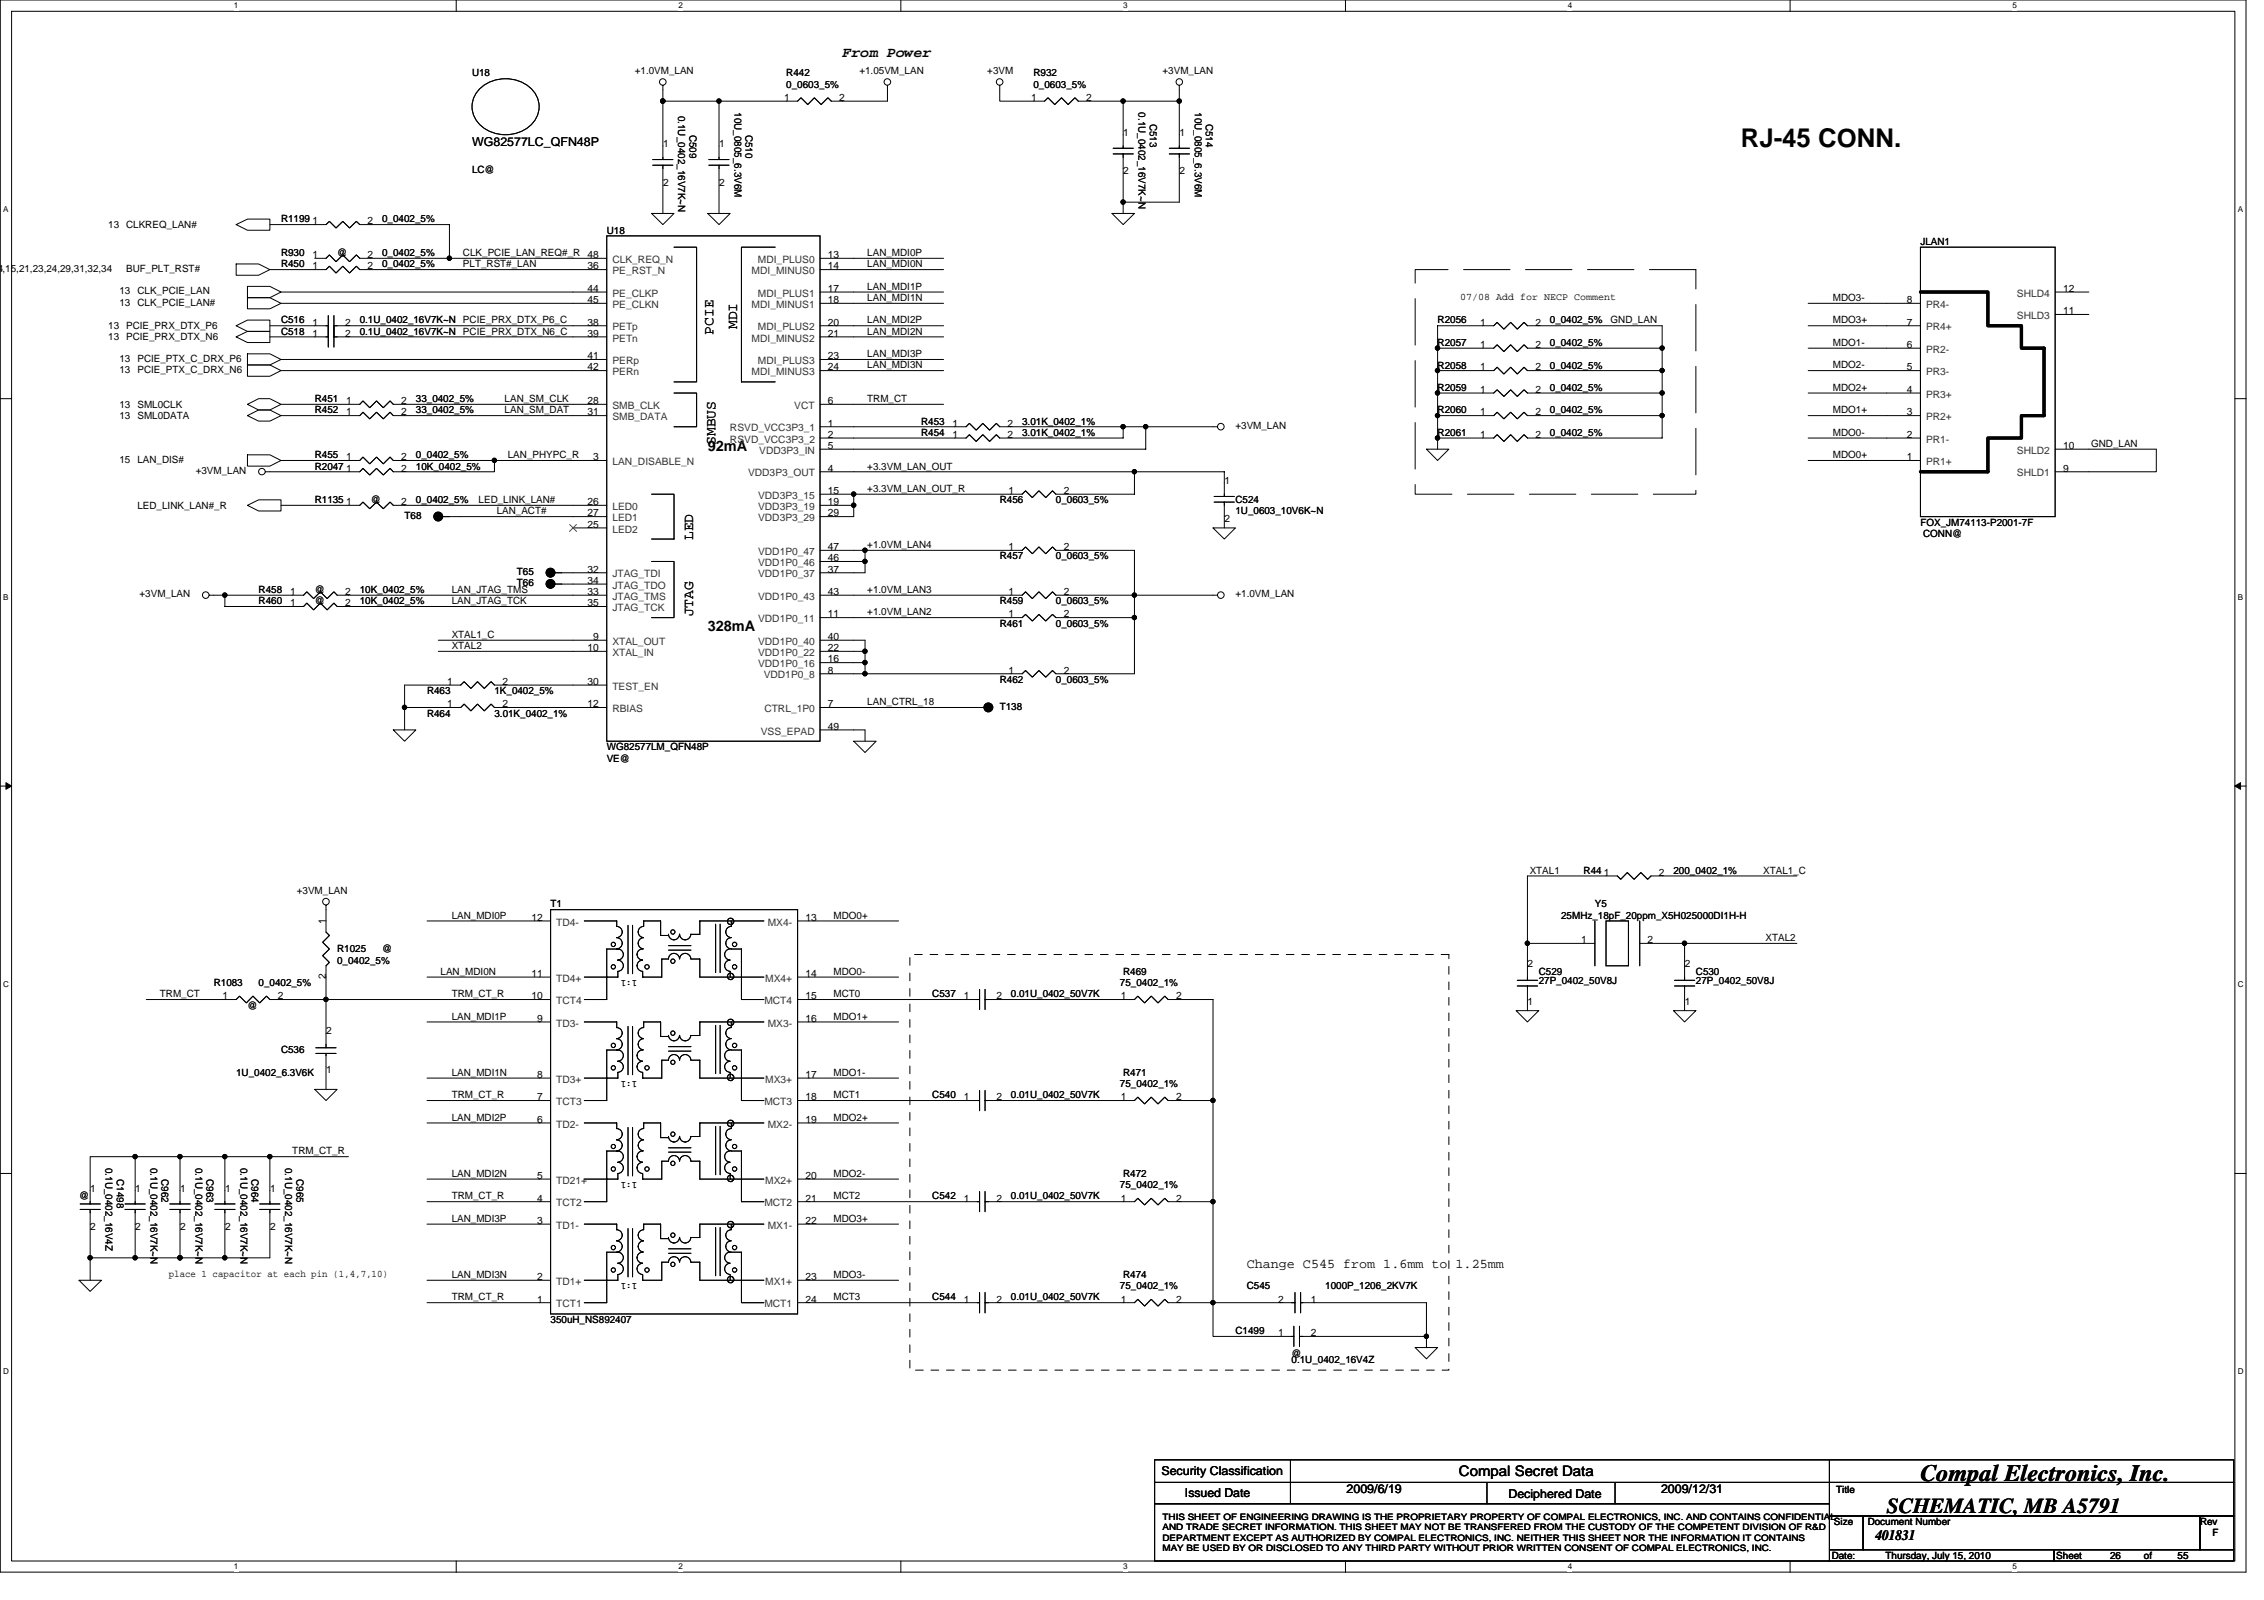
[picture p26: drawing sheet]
<svg xmlns="http://www.w3.org/2000/svg" width="297mm" height="210mm" viewBox="0 0 297 210" stroke-linecap="round" stroke-linejoin="round" font-family="sans-serif">
<defs><g id="words">
<text font-size="3.4" x="228.4" y="19.3">RJ-45 CONN.</text>
<text font-size="3.1" x="252" y="194.3">Compal Electronics, Inc.</text>
<text font-size="2.8" x="247.5" y="198.5">SCHEMATIC, MB A5791</text>
<g font-size="1.9">
<text x="110.5" y="7.5">From Power</text>
<text x="93.6" y="43.9" transform="rotate(-90 93.6 43.9)">PCIE</text>
<text x="96.7" y="43.2" transform="rotate(-90 96.7 43.2)">MDI</text>
<text x="92.9" y="59.2">92mA</text>
<text x="93.9" y="58.4" transform="rotate(-90 93.9 58.4)">SMBUS</text>
<text x="90.9" y="70.9" transform="rotate(-90 90.9 70.9)">LED</text>
<text x="90.9" y="80.9" transform="rotate(-90 90.9 80.9)">JTAG</text>
<text x="92.9" y="82.8">328mA</text>
<text x="191.4" y="193.7">Compal Secret Data</text>
<text x="246.1" y="202.1">401831</text>
</g>
<text font-size="1.8" x="163.6" y="166.4">Change C545 from 1.6mm to 1.25mm</text>
<g font-size="1.6">
<text x="61.9" y="19.1">WG82577LC_QFN48P</text>
<text x="152.4" y="193.5">Security Classification</text>
<text x="155.5" y="196.3">Issued Date</text>
<text x="176.7" y="195.9">2009/6/19</text>
<text x="197.9" y="196.5">Deciphered Date</text>
<text x="217.9" y="195.9">2009/12/31</text>
</g>
<g font-size="1.3">
<text x="61.9" y="10">U18</text>
<text x="83.3" y="9.7">+1.0VM_LAN</text>
<text x="103.2" y="10">R442</text>
<text x="103.2" y="11.5">0_0603_5%</text>
<text x="112.8" y="9.7">+1.05VM_LAN</text>
<text x="129.5" y="9.7">+3VM</text>
<text x="135.6" y="10">R932</text>
<text x="135.6" y="11.5">0_0603_5%</text>
<text x="152.5" y="9.7">+3VM_LAN</text>
<text x="89" y="15.2" transform="rotate(90 89 15.2)">0.1U_0402_16V7K~N</text>
<text x="90.5" y="17.7" transform="rotate(90 90.5 17.7)">C509</text>
<text x="96.3" y="14.7" transform="rotate(90 96.3 14.7)">10U_0805_6.3V6M</text>
<text x="97.8" y="17.7" transform="rotate(90 97.8 17.7)">C510</text>
<text x="102.9" y="13.3">1</text>
<text x="110.1" y="13.3">2</text>
<text x="135.3" y="13.3">1</text>
<text x="142.5" y="13.3">2</text>
<text x="147.4" y="17.8">1</text>
<text x="149.4" y="14.7" transform="rotate(90 149.4 14.7)">0.1U_0402_16V7K~N</text>
<text x="150.9" y="16.2" transform="rotate(90 150.9 16.2)">C513</text>
<text x="154.7" y="17.8">1</text>
<text x="156.8" y="14.7" transform="rotate(90 156.8 14.7)">10U_0805_6.3V6M</text>
<text x="158.2" y="16.2" transform="rotate(90 158.2 16.2)">C514</text>
<text x="61.9" y="22.7">LC@</text>
<text x="87" y="19.3">1</text>
<text x="94.4" y="19.3">1</text>
<text x="147.4" y="22.9">2</text>
<text x="154.7" y="22.9">2</text>
<text x="14.2" y="29.9">13 CLKREQ_LAN#</text>
<text x="36.9" y="29.2">R1199</text>
<text x="41" y="29.4">1</text>
<text x="48.2" y="29.4">2</text>
<text x="50.1" y="29.2">0_0402_5%</text>
<text x="87" y="24.3">2</text>
<text x="94.4" y="24.3">2</text>
<text x="-.4" y="35.7">4</text>
<text x=".3" y="35.7">,15,21,23,24,29,31,32,34</text>
<text x="16.5" y="35.7">BUF_PLT_RST#</text>
<text x="36.9" y="35.1">R450</text>
<text x="36.9" y="33.6">R930</text>
<text x="41" y="35.3">1</text>
<text x="41" y="33.9">1</text>
<text x="44.2" y="33.6">@</text>
<text x="48.2" y="35.3">2</text>
<text x="48.2" y="33.9">2</text>
<text x="50.1" y="35.1">0_0402_5%</text>
<text x="50.1" y="33.6">0_0402_5%</text>
<text x="60.7" y="35.1">PLT_RST#_LAN</text>
<text x="60.7" y="33.6">CLK_PCIE_LAN_REQ#_R</text>
<text x="77.1" y="35.3">36</text>
<text x="77.1" y="33.9">48</text>
<text x="79.6" y="30.6">U18</text>
<text x="108.6" y="33.9">13</text>
<text x="108.6" y="35.3">14</text>
<text x="113.8" y="33.6">LAN_MDI0P</text>
<text x="113.8" y="35.1">LAN_MDI0N</text>
<text x="252" y="32.1">JLAN1</text>
<text x="15.7" y="38.6">13</text>
<text x="15.7" y="40.1">13</text>
<text x="18" y="38.6">CLK_PCIE_LAN</text>
<text x="18" y="40.1">CLK_PCIE_LAN#</text>
<text x="77.1" y="38.3">44</text>
<text x="77.1" y="39.8">45</text>
<text x="108.6" y="38.3">17</text>
<text x="108.6" y="39.8">18</text>
<text x="113.8" y="39.5">LAN_MDI1N</text>
<text x="113.8" y="38">LAN_MDI1P</text>
<text x="191.6" y="39.4">07/08 Add for NECP Comment</text>
<text x="240.5" y="39.5">MDO3-</text>
<text x="250.2" y="39.8">8</text>
<text x="270.7" y="38.3">12</text>
<text x="270.7" y="41.2">11</text>
<text x="14.2" y="43.2">13 PCIE_PRX_DTX_P6</text>
<text x="14.2" y="44.7">13 PCIE_PRX_DTX_N6</text>
<text x="15.7" y="47.5">13</text>
<text x="18" y="47.5">PCIE_PTX_C_DRX_P6</text>
<text x="36.9" y="43.9">C518</text>
<text x="36.9" y="42.4">C516</text>
<text x="41" y="44.2">1</text>
<text x="41" y="42.7">1</text>
<text x="45.3" y="44.2">2</text>
<text x="45.3" y="42.7">2</text>
<text x="47.2" y="43.9">0.1U_0402_16V7K~N PCIE_PRX_DTX_N6_C</text>
<text x="47.2" y="42.4">0.1U_0402_16V7K~N PCIE_PRX_DTX_P6_C</text>
<text x="77.1" y="42.7">38</text>
<text x="77.1" y="44.2">39</text>
<text x="77.1" y="47.1">41</text>
<text x="108.6" y="42.7">20</text>
<text x="108.6" y="47.1">23</text>
<text x="108.6" y="44.2">21</text>
<text x="113.8" y="46.9">LAN_MDI3P</text>
<text x="113.8" y="42.4">LAN_MDI2P</text>
<text x="113.8" y="43.9">LAN_MDI2N</text>
<text x="188.6" y="42.4">R2056</text>
<text x="188.6" y="45.4">R2057</text>
<text x="194.2" y="42.7">1</text>
<text x="194.2" y="45.7">1</text>
<text x="201.4" y="42.7">2</text>
<text x="201.4" y="45.7">2</text>
<text x="203.3" y="42.4">0_0402_5%</text>
<text x="203.3" y="45.4">0_0402_5%</text>
<text x="211.3" y="42.4">GND_LAN</text>
<text x="240.5" y="45.4">MDO1-</text>
<text x="240.5" y="42.4">MDO3+</text>
<text x="250.2" y="45.7">6</text>
<text x="250.2" y="42.7">7</text>
<text x="15.7" y="53.5">13</text>
<text x="15.7" y="48.9">13</text>
<text x="18" y="53.5">SML0CLK</text>
<text x="18" y="48.9">PCIE_PTX_C_DRX_N6</text>
<text x="41.3" y="52.7">R451</text>
<text x="45.4" y="53">1</text>
<text x="52.6" y="53">2</text>
<text x="54.6" y="52.7">33_0402_5%</text>
<text x="66.2" y="52.7">LAN_SM_CLK</text>
<text x="77.1" y="53">28</text>
<text x="77.1" y="48.6">42</text>
<text x="108.6" y="53">6</text>
<text x="108.6" y="48.6">24</text>
<text x="113.8" y="48.3">LAN_MDI3N</text>
<text x="113.8" y="52.7">TRM_CT</text>
<text x="188.6" y="51.3">R2059</text>
<text x="188.6" y="48.3">R2058</text>
<text x="194.2" y="51.5">1</text>
<text x="194.2" y="48.6">1</text>
<text x="201.4" y="51.5">2</text>
<text x="201.4" y="48.6">2</text>
<text x="203.3" y="51.3">0_0402_5%</text>
<text x="203.3" y="48.3">0_0402_5%</text>
<text x="240.5" y="48.3">MDO2-</text>
<text x="240.5" y="51.3">MDO2+</text>
<text x="250.2" y="51.5">4</text>
<text x="250.2" y="48.6">5</text>
<text x="15.7" y="55">13</text>
<text x="18" y="55">SML0DATA</text>
<text x="41.3" y="54.2">R452</text>
<text x="45.4" y="54.5">1</text>
<text x="52.6" y="54.5">2</text>
<text x="54.6" y="54.2">33_0402_5%</text>
<text x="66.2" y="54.2">LAN_SM_DAT</text>
<text x="77.1" y="54.5">31</text>
<text x="108.6" y="56">1</text>
<text x="108.6" y="57.4">2</text>
<text x="108.6" y="58.9">5</text>
<text x="120.9" y="55.7">R453</text>
<text x="120.9" y="57.2">R454</text>
<text x="125" y="56">1</text>
<text x="125" y="57.4">1</text>
<text x="132.2" y="56">2</text>
<text x="132.2" y="57.4">2</text>
<text x="134.1" y="55.7">3.01K_0402_1%</text>
<text x="134.1" y="57.2">3.01K_0402_1%</text>
<text x="162.1" y="56.3">+3VM_LAN</text>
<text x="188.6" y="57.2">R2061</text>
<text x="188.6" y="54.2">R2060</text>
<text x="194.2" y="57.4">1</text>
<text x="194.2" y="54.5">1</text>
<text x="201.4" y="57.4">2</text>
<text x="201.4" y="54.5">2</text>
<text x="203.3" y="57.2">0_0402_5%</text>
<text x="203.3" y="54.2">0_0402_5%</text>
<text x="240.5" y="54.2">MDO1+</text>
<text x="240.5" y="57.2">MDO0-</text>
<text x="250.2" y="57.4">2</text>
<text x="250.2" y="54.5">3</text>
<text x="270.7" y="58.9">10</text>
<text x="274.4" y="58.6">GND_LAN</text>
<text x="15.7" y="60.7">15</text>
<text x="18" y="60.7">LAN_DIS#</text>
<text x="25.7" y="62.2">+3VM_LAN</text>
<text x="41.3" y="61.6">R2047</text>
<text x="41.3" y="60.1">R455</text>
<text x="45.4" y="61.9">1</text>
<text x="45.4" y="60.4">1</text>
<text x="52.6" y="61.9">2</text>
<text x="52.6" y="60.4">2</text>
<text x="54.6" y="61.6">10K_0402_5%</text>
<text x="54.6" y="60.1">0_0402_5%</text>
<text x="62.8" y="66">LED_LINK_LAN#</text>
<text x="66.6" y="60.1">LAN_PHYPC_R</text>
<text x="77.8" y="60.4">3</text>
<text x="108.6" y="61.9">4</text>
<text x="108.6" y="64.8">15</text>
<text x="113.8" y="64.5">+3.3VM_LAN_OUT_R</text>
<text x="113.8" y="61.6">+3.3VM_LAN_OUT</text>
<text x="132.3" y="64.8">1</text>
<text x="139.6" y="64.8">2</text>
<text x="160.7" y="63.5">1</text>
<text x="240.5" y="60.1">MDO0+</text>
<text x="250.2" y="60.4">1</text>
<text x="270.7" y="61.9">9</text>
<text x="18" y="66.8">LED_LINK_LAN#_R</text>
<text x="41.3" y="66">R1135</text>
<text x="45.4" y="66.3">1</text>
<text x="48.7" y="66">@</text>
<text x="52.6" y="66.3">2</text>
<text x="53.1" y="68.1">T68</text>
<text x="54.6" y="66">0_0402_5%</text>
<text x="65.2" y="67.5">LAN_ACT#</text>
<text x="77.1" y="69.2">25</text>
<text x="77.1" y="66.3">26</text>
<text x="77.1" y="67.8">27</text>
<text x="108.6" y="66.3">19</text>
<text x="108.6" y="67.8">29</text>
<text x="113.8" y="71.9">+1.0VM_LAN4</text>
<text x="131.2" y="66">R456</text>
<text x="138.5" y="66">0_0603_5%</text>
<text x="160.7" y="68.5">2</text>
<text x="162.1" y="66">C524</text>
<text x="162.1" y="67.5">1U_0603_10V6K~N</text>
<text x="252" y="69">FOX_JM74113-P2001-7F</text>
<text x="252.3" y="70.4">CONN@</text>
<text x="33.9" y="77.8">R458</text>
<text x="41.3" y="77.8">@</text>
<text x="47.2" y="77.8">10K_0402_5%</text>
<text x="59.3" y="77.8">LAN_JTAG_TMS</text>
<text x="67.8" y="75.4">T65</text>
<text x="67.8" y="76.9">T66</text>
<text x="77.1" y="75.1">32</text>
<text x="77.1" y="76.6">34</text>
<text x="108.6" y="75.1">37</text>
<text x="108.6" y="73.6">46</text>
<text x="108.6" y="72.2">47</text>
<text x="113.8" y="77.8">+1.0VM_LAN3</text>
<text x="131.2" y="73.4">R457</text>
<text x="132.3" y="72.2">1</text>
<text x="138.5" y="73.4">0_0603_5%</text>
<text x="139.6" y="72.2">2</text>
<text x="18.3" y="78.4">+3VM_LAN</text>
<text x="33.9" y="79.3">R460</text>
<text x="38.1" y="79.5">1</text>
<text x="38.1" y="78.1">1</text>
<text x="41.3" y="79.3">@</text>
<text x="45.3" y="79.5">2</text>
<text x="45.3" y="78.1">2</text>
<text x="47.2" y="79.3">10K_0402_5%</text>
<text x="59.3" y="83.7">XTAL1_C</text>
<text x="59.3" y="79.3">LAN_JTAG_TCK</text>
<text x="77.1" y="78.1">33</text>
<text x="77.1" y="79.5">35</text>
<text x="77.8" y="84">9</text>
<text x="108.6" y="81">11</text>
<text x="108.6" y="84">40</text>
<text x="108.6" y="78.1">43</text>
<text x="113.8" y="80.7">+1.0VM_LAN2</text>
<text x="131.2" y="79.3">R459</text>
<text x="131.2" y="82.2">R461</text>
<text x="132.3" y="78.1">1</text>
<text x="132.3" y="81">1</text>
<text x="138.5" y="79.3">0_0603_5%</text>
<text x="138.5" y="82.2">0_0603_5%</text>
<text x="139.6" y="78.1">2</text>
<text x="139.6" y="81">2</text>
<text x="162.1" y="78.4">+1.0VM_LAN</text>
<text x="58.7" y="89.9">1</text>
<text x="59.3" y="85.2">XTAL2</text>
<text x="65.9" y="89.9">2</text>
<text x="77.1" y="85.4">10</text>
<text x="77.1" y="89.9">30</text>
<text x="108.6" y="88.4">8</text>
<text x="108.6" y="86.9">16</text>
<text x="108.6" y="85.4">22</text>
<text x="131.2" y="89.6">R462</text>
<text x="132.3" y="88.4">1</text>
<text x="138.5" y="89.6">0_0603_5%</text>
<text x="139.6" y="88.4">2</text>
<text x="56" y="91.1">R463</text>
<text x="56" y="94">R464</text>
<text x="58.7" y="92.8">1</text>
<text x="64.9" y="91.1">1K_0402_5%</text>
<text x="64.9" y="94">3.01K_0402_1%</text>
<text x="65.9" y="92.8">2</text>
<text x="77.1" y="92.8">12</text>
<text x="108.6" y="92.8">7</text>
<text x="108.6" y="95.7">49</text>
<text x="113.8" y="92.5">LAN_CTRL_18</text>
<text x="131.2" y="93.1">T138</text>
<text x="79.6" y="98.4">WG82577LM_QFN48P</text>
<text x="79.6" y="99.9">VE@</text>
<text x="38.9" y="117.3">+3VM_LAN</text>
<text x="72.2" y="119">T1</text>
<text x="200.7" y="114.6">XTAL1</text>
<text x="207.8" y="114.6">R44</text>
<text x="209.3" y="119">Y5</text>
<text x="210.4" y="114.9">1</text>
<text x="217.7" y="114.9">2</text>
<text x="219.6" y="114.6">200_0402_1%</text>
<text x="231.3" y="114.6">XTAL1_C</text>
<text x="42.8" y="121.2" transform="rotate(-90 42.8 121.2)">1</text>
<text x="44.2" y="124.9">R1025</text>
<text x="50.1" y="124.9">@</text>
<text x="59.3" y="120.5">LAN_MDI0P</text>
<text x="69.7" y="120.8">12</text>
<text x="105.7" y="120.8">13</text>
<text x="109.4" y="120.5">MDO0+</text>
<text x="204.8" y="120.5">25MHz_18pF_20ppm_X5H025000DI1H-H</text>
<text x="207.5" y="123.7">1</text>
<text x="216.2" y="123.7">2</text>
<text x="231.6" y="123.5">XTAL2</text>
<text x="21" y="130.8">TRM_CT</text>
<text x="28" y="129.4">R1083</text>
<text x="29.2" y="131.1">1</text>
<text x="33.9" y="129.4">0_0402_5%</text>
<text x="36.4" y="131.1">2</text>
<text x="42.8" y="128.5" transform="rotate(-90 42.8 128.5)">2</text>
<text x="44.2" y="126.4">0_0402_5%</text>
<text x="57.8" y="127.9">LAN_MDI0N</text>
<text x="59.3" y="130.8">TRM_CT_R</text>
<text x="69.7" y="131.1">10</text>
<text x="69.7" y="128.2">11</text>
<text x="83.6" y="128.5" transform="rotate(180 83.6 128.5)">1:1</text>
<text x="105.7" y="128.2">14</text>
<text x="105.7" y="131.1">15</text>
<text x="109.4" y="130.8">MCT0</text>
<text x="109.4" y="127.9">MDO0-</text>
<text x="122.3" y="130.8">C537</text>
<text x="126.4" y="131.1">1</text>
<text x="130.7" y="131.1">2</text>
<text x="132.6" y="130.8">0.01U_0402_50V7K</text>
<text x="146.9" y="129.4">75_0402_1%</text>
<text x="147.1" y="131.1">1</text>
<text x="147.4" y="127.9">R469</text>
<text x="154.3" y="131.1">2</text>
<text x="200.4" y="131.9">1</text>
<text x="200.4" y="126.9">2</text>
<text x="201.9" y="127.9">C529</text>
<text x="201.9" y="129.1">27P_0402_50V8J</text>
<text x="221" y="131.9">1</text>
<text x="221" y="126.9">2</text>
<text x="222.5" y="127.9">C530</text>
<text x="222.5" y="129.1">27P_0402_50V8J</text>
<text x="32.5" y="132.3">@</text>
<text x="42.8" y="135.7">2</text>
<text x="59.3" y="133.8">LAN_MDI1P</text>
<text x="70.5" y="134">9</text>
<text x="105.7" y="134">16</text>
<text x="109.4" y="133.8">MDO1+</text>
<text x="31" y="141.1">1U_0402_6.3V6K</text>
<text x="36.9" y="138.2">C536</text>
<text x="42.8" y="140.7">1</text>
<text x="59.3" y="141.1">LAN_MDI1N</text>
<text x="70.5" y="141.4">8</text>
<text x="83.6" y="141.8" transform="rotate(180 83.6 141.8)">1:1</text>
<text x="105.7" y="141.4">17</text>
<text x="109.4" y="141.1">MDO1-</text>
<text x="146.9" y="142.6">75_0402_1%</text>
<text x="147.4" y="141.1">R471</text>
<text x="59.3" y="144.1">TRM_CT_R</text>
<text x="59.3" y="147">LAN_MDI2P</text>
<text x="70.5" y="147.3">6</text>
<text x="70.5" y="144.4">7</text>
<text x="105.7" y="144.4">18</text>
<text x="105.7" y="147.3">19</text>
<text x="109.4" y="144.1">MCT1</text>
<text x="109.4" y="147">MDO2+</text>
<text x="122.3" y="144.1">C540</text>
<text x="126.4" y="144.4">1</text>
<text x="130.7" y="144.4">2</text>
<text x="132.6" y="144.1">0.01U_0402_50V7K</text>
<text x="147.1" y="144.4">1</text>
<text x="154.3" y="144.4">2</text>
<text x="13.8" y="153.2" transform="rotate(90 13.8 153.2)">0.1U_0402_16V4Z</text>
<text x="15.3" y="154.7" transform="rotate(90 15.3 154.7)">C1498</text>
<text x="19.7" y="153.2" transform="rotate(90 19.7 153.2)">0.1U_0402_16V7K~N</text>
<text x="21.2" y="154.7" transform="rotate(90 21.2 154.7)">C962</text>
<text x="25.6" y="153.2" transform="rotate(90 25.6 153.2)">0.1U_0402_16V7K~N</text>
<text x="27.1" y="154.7" transform="rotate(90 27.1 154.7)">C963</text>
<text x="31.5" y="153.2" transform="rotate(90 31.5 153.2)">0.1U_0402_16V7K~N</text>
<text x="33" y="154.7" transform="rotate(90 33 154.7)">C964</text>
<text x="37.4" y="153.2" transform="rotate(90 37.4 153.2)">0.1U_0402_16V7K~N</text>
<text x="38.4" y="151.4">TRM_CT_R</text>
<text x="38.9" y="154.7" transform="rotate(90 38.9 154.7)">C965</text>
<text x="59.3" y="154.4">LAN_MDI2N</text>
<text x="70.5" y="154.7">5</text>
<text x="83.6" y="155.1" transform="rotate(180 83.6 155.1)">1:1</text>
<text x="105.7" y="154.7">20</text>
<text x="109.4" y="154.4">MDO2-</text>
<text x="146.9" y="155.9">75_0402_1%</text>
<text x="147.4" y="154.4">R472</text>
<text x="10.4" y="157.4">@</text>
<text x="11.8" y="156.3">1</text>
<text x="11.8" y="161.4">2</text>
<text x="17.8" y="156.3">1</text>
<text x="17.8" y="161.4">2</text>
<text x="23.6" y="156.3">1</text>
<text x="23.6" y="161.4">2</text>
<text x="29.5" y="156.3">1</text>
<text x="29.5" y="161.4">2</text>
<text x="35.4" y="156.3">1</text>
<text x="35.4" y="161.4">2</text>
<text x="59.3" y="157.4">TRM_CT_R</text>
<text x="59.3" y="160.3">LAN_MDI3P</text>
<text x="70.5" y="160.6">3</text>
<text x="70.5" y="157.6">4</text>
<text x="105.7" y="157.6">21</text>
<text x="105.7" y="160.6">22</text>
<text x="109.4" y="157.4">MCT2</text>
<text x="109.4" y="160.3">MDO3+</text>
<text x="122.3" y="157.4">C542</text>
<text x="126.4" y="157.6">1</text>
<text x="130.7" y="157.6">2</text>
<text x="132.6" y="157.4">0.01U_0402_50V7K</text>
<text x="147.1" y="157.6">1</text>
<text x="154.3" y="157.6">2</text>
<text x="22.1" y="167.5">place 1 capacitor at each pin (1,4,7,10)</text>
<text x="59.3" y="167.7">LAN_MDI3N</text>
<text x="70.5" y="167.9">2</text>
<text x="105.7" y="167.9">23</text>
<text x="109.4" y="167.7">MDO3-</text>
<text x="147.4" y="167.7">R474</text>
<text x="59.3" y="170.6">TRM_CT_R</text>
<text x="70.5" y="170.9">1</text>
<text x="72.2" y="173.6">350uH_NS892407</text>
<text x="83.6" y="168.3" transform="rotate(180 83.6 168.3)">1:1</text>
<text x="105.7" y="170.9">24</text>
<text x="109.4" y="170.6">MCT3</text>
<text x="122.3" y="170.6">C544</text>
<text x="126.4" y="170.9">1</text>
<text x="130.7" y="170.9">2</text>
<text x="132.6" y="170.6">0.01U_0402_50V7K</text>
<text x="146.9" y="169.1">75_0402_1%</text>
<text x="147.1" y="170.9">1</text>
<text x="154.3" y="170.9">2</text>
<text x="163.6" y="169.1">C545</text>
<text x="167.7" y="170.9">2</text>
<text x="172" y="170.9">1</text>
<text x="173.9" y="169.1">1000P_1206_2KV7K</text>
<text x="162.1" y="175">C1499</text>
<text x="167.7" y="175.3">1</text>
<text x="169.5" y="178.9">0.1U_0402_16V4Z</text>
<text x="169.5" y="178">@</text>
<text x="172" y="175.3">2</text>
<text x="240.9" y="195.8">Title</text>
<text x="240.6" y="200.1">Size</text>
<text x="245" y="200.1">Document Number</text>
<text x="288.6" y="200.1">Rev</text>
<text x="290.3" y="201.5">F</text>
<text x="240.3" y="204.5">Date:</text>
<text x="247.4" y="204.5">Thursday, July 15, 2010</text>
<text x="269.8" y="204.5">Sheet</text>
<text x="276.9" y="204.5">26</text>
<text x="281.3" y="204.5">of</text>
<text x="285.7" y="204.5">55</text>
</g>
<g font-size="1.3" fill="#333">
<text x="80.3" y="36">PE_RST_N</text>
<text x="80.3" y="34.5">CLK_REQ_N</text>
<text x="98.6" y="36">MDI_MINUS0</text>
<text x="99.4" y="34.5">MDI_PLUS0</text>
<text x="80.3" y="38.9">PE_CLKP</text>
<text x="80.3" y="40.4">PE_CLKN</text>
<text x="98.6" y="40.4">MDI_MINUS1</text>
<text x="99.4" y="38.9">MDI_PLUS1</text>
<text x="252.7" y="40.4">PR4-</text>
<text x="264.6" y="38.9">SHLD4</text>
<text x="264.6" y="41.9">SHLD3</text>
<text x="80.3" y="43.3">PETp</text>
<text x="80.3" y="44.8">PETn</text>
<text x="80.3" y="47.8">PERp</text>
<text x="98.6" y="44.8">MDI_MINUS2</text>
<text x="99.4" y="43.3">MDI_PLUS2</text>
<text x="99.4" y="47.8">MDI_PLUS3</text>
<text x="252.7" y="46.3">PR2-</text>
<text x="252.7" y="43.3">PR4+</text>
<text x="80.3" y="53.7">SMB_CLK</text>
<text x="80.3" y="49.2">PERn</text>
<text x="98.6" y="49.2">MDI_MINUS3</text>
<text x="104.2" y="53.7">VCT</text>
<text x="252.7" y="52.2">PR3+</text>
<text x="252.7" y="49.2">PR3-</text>
<text x="80.3" y="55.1">SMB_DATA</text>
<text x="95.8" y="56.6">RSVD_VCC3P3_1</text>
<text x="95.8" y="58.1">RSVD_VCC3P3_2</text>
<text x="99.6" y="59.5">VDD3P3_IN</text>
<text x="252.7" y="58.1">PR1-</text>
<text x="252.7" y="55.1">PR2+</text>
<text x="264.6" y="59.5">SHLD2</text>
<text x="80.3" y="61">LAN_DISABLE_N</text>
<text x="98.1" y="62.5">VDD3P3_OUT</text>
<text x="99.5" y="65.4">VDD3P3_15</text>
<text x="252.7" y="61">PR1+</text>
<text x="264.6" y="62.5">SHLD1</text>
<text x="80.3" y="69.9">LED2</text>
<text x="80.3" y="66.9">LED0</text>
<text x="80.3" y="68.4">LED1</text>
<text x="99.5" y="66.9">VDD3P3_19</text>
<text x="99.5" y="68.4">VDD3P3_29</text>
<text x="80.3" y="75.8">JTAG_TDI</text>
<text x="80.3" y="77.2">JTAG_TDO</text>
<text x="99.5" y="75.8">VDD1P0_37</text>
<text x="99.5" y="74.3">VDD1P0_46</text>
<text x="99.5" y="72.8">VDD1P0_47</text>
<text x="80.3" y="78.7">JTAG_TMS</text>
<text x="80.3" y="80.2">JTAG_TCK</text>
<text x="99.5" y="81.6">VDD1P0_11</text>
<text x="99.5" y="78.7">VDD1P0_43</text>
<text x="80.3" y="84.6">XTAL_OUT</text>
<text x="80.3" y="86.1">XTAL_IN</text>
<text x="99.5" y="87.5">VDD1P0_16</text>
<text x="99.5" y="86.1">VDD1P0_22</text>
<text x="99.5" y="84.6">VDD1P0_40</text>
<text x="100.2" y="89">VDD1P0_8</text>
<text x="80.3" y="93.4">RBIAS</text>
<text x="80.3" y="90.5">TEST_EN</text>
<text x="100.3" y="93.4">CTRL_1P0</text>
<text x="99.8" y="96.4">VSS_EPAD</text>
<text x="73" y="121.4">TD4-</text>
<text x="100.7" y="121.4">MX4-</text>
<text x="73" y="131.7">TCT4</text>
<text x="73" y="128.8">TD4+</text>
<text x="100.3" y="131.7">MCT4</text>
<text x="100.4" y="128.8">MX4+</text>
<text x="73" y="134.7">TD3-</text>
<text x="100.7" y="134.7">MX3-</text>
<text x="73" y="142">TD3+</text>
<text x="100.4" y="142">MX3+</text>
<text x="73" y="147.9">TD2-</text>
<text x="73" y="145">TCT3</text>
<text x="100.3" y="145">MCT3</text>
<text x="100.7" y="147.9">MX2-</text>
<text x="73" y="155.3">TD21+</text>
<text x="100.4" y="155.3">MX2+</text>
<text x="73" y="161.2">TD1-</text>
<text x="73" y="158.3">TCT2</text>
<text x="100.3" y="158.3">MCT2</text>
<text x="100.7" y="161.2">MX1-</text>
<text x="73" y="171.5">TCT1</text>
<text x="73" y="168.6">TD1+</text>
<text x="100.3" y="171.5">MCT1</text>
<text x="100.4" y="168.6">MX1+</text>
</g>
<g font-size="1.2">
<text x="152.5" y="199.4">THIS SHEET OF ENGINEERING DRAWING IS THE PROPRIETARY PROPERTY OF COMPAL ELECTRONICS, INC. AND CONTAINS CONFIDENTIAL</text>
<text x="152.5" y="200.8">AND TRADE SECRET INFORMATION. THIS SHEET MAY NOT BE TRANSFERED FROM THE CUSTODY OF THE COMPETENT DIVISION OF R&amp;D</text>
<text x="152.5" y="202.1">DEPARTMENT EXCEPT AS AUTHORIZED BY COMPAL ELECTRONICS, INC. NEITHER THIS SHEET NOR THE INFORMATION IT CONTAINS</text>
<text x="152.5" y="203.5">MAY BE USED BY OR DISCLOSED TO ANY THIRD PARTY WITHOUT PRIOR WRITTEN CONSENT OF COMPAL ELECTRONICS, INC.</text>
</g>
<g font-size="1.1">
<text x="30.7" y="1.1">1</text>
<text x="89" y="1.1">2</text>
<text x="147.4" y="1.1">3</text>
<text x="205.7" y="1.1">4</text>
<text x="264" y="1.1">5</text>
<text x=".4" y="27.8">A</text>
<text x="293.6" y="27.8">A</text>
<text x=".4" y="78.7">B</text>
<text x="293.6" y="78.7">B</text>
<text x=".4" y="129.5">C</text>
<text x="293.6" y="129.5">C</text>
<text x=".4" y="180.3">D</text>
<text x="293.6" y="180.3">D</text>
<text x="30.7" y="205.9">1</text>
<text x="89" y="205.9">2</text>
<text x="147.4" y="205.9">3</text>
<text x="205.7" y="205.9">4</text>
<text x="264" y="205.9">5</text>
</g>
</g></defs>
<path d="M0 0h294.7v206.2h-294.7zM1.5 1.5h291.7v203.3h-291.7z" fill="none" stroke="#000" stroke-width=".13"/>
<g fill="#fff">
<path d="M30.7 .1h.6v1.2h-.6z"/>
<path d="M30.7 204.9h.6v1.2h-.6z"/>
</g>
<path d="M59.9 0v1.5M59.9 204.8v1.5" fill="none" stroke="#000" stroke-width=".13"/>
<g fill="#fff">
<path d="M89 .1h.6v1.2h-.6z"/>
<path d="M89 204.9h.6v1.2h-.6z"/>
</g>
<path d="M118.2 0v1.5M118.2 204.8v1.5" fill="none" stroke="#000" stroke-width=".13"/>
<g fill="#fff">
<path d="M147.4 .1h.5v1.2h-.5z"/>
<path d="M147.4 204.9h.5v1.2h-.5z"/>
</g>
<path d="M176.5 0v1.5M176.5 204.8v1.5" fill="none" stroke="#000" stroke-width=".13"/>
<g fill="#fff">
<path d="M205.7 .1h.6v1.2h-.6z"/>
<path d="M205.7 204.9h.6v1.2h-.6z"/>
</g>
<path d="M234.9 0v1.5M234.9 204.8v1.5" fill="none" stroke="#000" stroke-width=".13"/>
<g fill="#fff">
<path d="M264 .1h.6v1.2h-.6z"/>
<path d="M264 204.9h.6v1.2h-.6z"/>
<path d="M.4 26.9h.7v1.2h-.7z"/>
<path d="M293.6 26.9h.7v1.2h-.7z"/>
<path d="M.4 77.7h.7v1.2h-.7z"/>
<path d="M293.6 77.7h.7v1.2h-.7z"/>
</g>
<path d="M0 52.3h1.5M293.2 52.3h1.5" fill="none" stroke="#000" stroke-width=".13"/>
<g fill="#fff">
<path d="M.4 128.5h.8v1.2h-.8z"/>
<path d="M293.6 128.5h.7v1.2h-.7z"/>
</g>
<path d="M0 103.1h1.5M293.2 103.1h1.5" fill="none" stroke="#000" stroke-width=".13"/>
<path d="M.8 102.7l.7 .4-.7 .4zM293.2 103.1l.8-.4v.8z" fill="#000" stroke="#000" stroke-width=".13"/>
<g fill="#fff">
<path d="M.4 179.3h.8v1.2h-.8z"/>
<path d="M293.6 179.3h.7v1.2h-.7z"/>
</g>
<g fill="none" stroke="#000" stroke-width=".13">
<path d="M63.2 11.4a4.9 4.9 0 0 1 7.2 1.2 3.5 3.5 0 0 1-2.4 4.8 4.7 4.7 0 0 1-5.7-2 3.2 3.2 0 0 1 .9-4zM87 11.2v9.7M94.3 13.3v7.6M116.4 11.2v2.1h-7.3l-.5-.5-.9 .9-.9-.9-.8 .9-.9-.9-.5 .5h-17.6M131.2 11.2v2.1h5.9l.4-.5 .9 .9 .9-.9 .8 .9 .9-.9 .5 .5h13.2M146 19.5h2.7M147.4 13.3v6.2M153.4 19.5h2.7M154.7 11.2v8.3M31 34.6h2.9l1.5 .8-1.5 .7h-2.9zM31 29.5l1.5-.8h2.9v1.5h-2.9zM32.5 37.6h2.9l1.5 .7-1.5 .8h-2.9z"/>
<path d="M32.5 39.1h2.9l1.5 .7-1.5 .7h-2.9zM35.4 35.4h7.4l.4-.5 .9 .9 .9-.9 .9 .9 .9-.9 .4 .5h32.4M35.4 29.5h7.4l.4-.5 .9 .9 .9-.9 .9 .9 .9-.9 .4 .5h11.8v4.4M36.9 39.8h42.7M41.3 33.9h1.5l.4-.5 .9 .9 .9-.9 .9 .9 .9-.9 .4 .5h32.4M79.6 30.9h28v66.3h-28zM79.6 38.3h-42.7M85.5 28h2.9l-1.4 1.5zM85.6 21.7h2.7M85.6 20.9h2.7M87 21.7v6.3M88.4 32.4h3v17.7h-3"/>
<path d="M92.9 28h2.9l-1.5 1.5zM93 21.7h2.6M93 20.9h2.6M94.3 21.7v6.3M101.7 32.4h-4.4v17.7h4.4M107.6 39.8h16.2M107.6 38.3h16.2M107.6 33.9h16.2M107.6 35.4h16.2M145.9 28h2.9l-1.4 1.5zM146 20.2h2.7M147.4 20.2v7.8"/>
<path d="M153.4 20.2h2.7M154.7 20.2v6.3h-7.3M237.2 39.8h14.8M252 32.4h17.6v35.4h-17.6zM269.6 38.3h4.5M31 42.7l1.5-.7h2.9v1.5h-2.9zM31 44.2l1.5-.7h2.9v1.4h-2.9zM32.5 59.7h2.9l1.5 .7-1.5 .8h-2.9zM32.5 53l1.4-.7h1.5l1.5 .7-1.5 .8h-1.5zM32.5 54.5l1.4-.7h1.5l1.5 .7-1.5 .7h-1.5zM32.5 46.4h2.9l1.5 .8-1.5 .7h-2.9zM32.5 47.9h2.9l1.5 .7-1.5 .8h-2.9z"/>
<path d="M35.4 42.7h7.7M36.9 48.6h42.7M36.9 53h10.3l.4-.4 .9 .9 .9-.9 .9 .9 .9-.9 .4 .4h28M43.1 44.2h-7.7M43.1 41.4v4.1M43.8 42.7h35.8M43.8 44.2h35.8M43.8 41.4v4.1M79.6 54.5h-28l-.4-.4-.9 .8-.9-.8-.9 .8-.9-.8-.4 .4h-10.3M79.6 47.2h-42.7M88.4 51.6h3v4.4h-3M107.6 56h19.1l.5-.5 .9 .9 .8-.9 .9 .9 .9-.9 .5 .5h16.2v1.5h-16.2l-.5-.5-.9 .9-.9-.9-.8 .9-.9-.9-.5 .5h-19.1"/>
<path d="M107.6 42.7h16.2M107.6 48.6h16.2M107.6 44.2h16.2M107.6 53h16.2M123.8 47.2h-16.2M147.4 56h12.3M150.3 56v2.9h-42.7M187.2 58.9h2.9l-1.5 1.5zM188.6 57.5h7.4l.4-.5 .9 .9 .9-.9 .9 .9 .9-.9 .4 .5h17.7v-14.8h-17.7l-.4-.4-.9 .9-.9-.9-.9 .9-.9-.9-.4 .4h-7.4v16.2M188.6 51.6h7.4l.4-.5 .9 .9 .9-.9 .9 .9 .9-.9 .4 .5h17.7M188.6 54.5h7.4l.4-.4 .9 .8 .9-.8 .9 .8 .9-.8 .4 .4h17.7M218.1 45.7h-17.7l-.4-.5-.9 .9-.9-.9-.9 .9-.9-.9-.4 .5h-7.4"/>
<path d="M218.1 48.6h-17.7l-.4-.4-.9 .9-.9-.9-.9 .9-.9-.9-.4 .4h-7.4M237.2 42.7h14.8M237.2 48.6h14.8M237.2 57.5h14.8M237.2 45.7h14.8M237.2 51.6h14.8M252 54.5h-14.8M269.6 58.9h13.3v3h-13.3M269.6 41.3h4.5M27.4 78.1h12.4l.5-.5 .8 .9 .9-.9 .9 .9 .9-.9 .4 .5h35.4M29.5 78.1v1.5h10.3l.5-.5 .8 .9 .9-.9 .9 .9 .9-.9 .4 .5h35.4M32.5 66.3l1.4-.7h3v1.4h-3z"/>
<path d="M36.9 60.4h10.3l.4-.4 .9 .9 .9-.9 .9 .9 .9-.9 .4 .4h13.3v1.5h-13.3l-.4-.5-.9 .9-.9-.9-.9 .9-.9-.9-.4 .5h-12.4M36.9 66.3h10.3l.4-.4 .9 .8 .9-.8 .9 .8 .9-.8 .4 .4h28M58.1 67.8h21.5M64.9 60.4h14.7M72.8 75.1h6.8M72.8 76.6h6.8M75.2 69.3h4.4M85.5 73.7h2.9v7.3h-2.9M85.5 64.8h2.9v5.9h-2.9M107.6 72.2h5.9v1.5M107.6 78.1h26.5l.5-.5 .8 .9 .9-.9 .9 .9 .9-.9 .4 .5h21.2M107.6 61.9h53v3.2"/>
<path d="M107.6 66.3h4.4M112 64.8v3h-4.4M113.5 72.2h20.6l.5-.4 .8 .8 .9-.8 .9 .8 .9-.8 .4 .4h10.3v8.8M113.5 73.7v1.4h-5.9M113.5 73.7h-5.9M148.8 61.9v2.9h-10.3l-.4-.4-.9 .9-.9-.9-.9 .9-.8-.9-.5 .4h-26.5M159.1 69.3h3l-1.5 1.4zM159.3 65.9h2.6M159.3 65.1h2.6M160.6 65.9v3.4M237.2 60.4h14.8M51.6 95.8h3l-1.5 1.4z"/>
<path d="M53.1 92.8h7.3l.5-.4 .9 .9 .9-.9 .8 .9 .9-.9 .5 .4h14.7M57.5 85.4h22.1M57.5 84h22.1M79.6 89.9h-14.7l-.5-.5-.9 .9-.8-.9-.9 .9-.9-.9-.5 .5h-7.3v5.9M107.6 81h26.5l.5-.4 .8 .9 .9-.9 .9 .9 .9-.9 .4 .4h10.3v7.4h-10.3l-.4-.4-.9 .8-.9-.8-.9 .8-.8-.8-.5 .4h-26.5M107.6 92.8h21.5M107.6 84h5.9v4.4M107.6 86.9h5.9M107.6 95.8h5.9v1.4M112 97.2h3l-1.5 1.5zM113.5 85.4h-5.9M42.8 118.7v3.6l.4 .4-.9 .9 .9 .9-.9 .9 .9 .9-.4 .4v10.8"/>
<path d="M72.2 119.3h32.4v53.1h-32.4zM235.8 114.9h-19.2l-.4 .5-.9-.9-.9 .9-.9-.9-.9 .9-.4-.5h-11.8v13.7M19.2 131.1h11.8l.4-.4 .9 .9 .9-.9 .9 .9 .9-.9 .4 .4h36.8M41.4 137.5h2.7M41.4 138.2h2.7M42.8 138.2v4.7M56 128.2h16.2M56 120.8h16.2M56 134.1h16.2M76.7 128.2h4.4l-.1-.8a.73 .73 0 0 0 .8-.7 .73 .73 0 0 0-.8-.7 .73 .73 0 0 0 .8-.8 .73 .73 0 0 0-.8-.7h-1.4v6.6h-2.9M76.7 120.8h4.2v.7M76.7 134.1h4.2v.7"/>
<path d="M80.9 134.8a.72 .72 0 0 1 .7 .7 .72 .72 0 0 1-.7 .7M80.9 136.3a.73 .73 0 0 1 .7 .7 .73 .73 0 0 1-.7 .7M80.9 121.5a.73 .73 0 0 1 .7 .8 .73 .73 0 0 1-.7 .7M80.9 123a.73 .73 0 0 1 .7 .8 .73 .73 0 0 1-.7 .7M81 139.2a.72 .72 0 0 1 .8 .8 .72 .72 0 0 1-.8 .7l.1 .7h-4.4M81 139.2a.73 .73 0 0 0 .8-.7 .73 .73 0 0 0-.8-.7h-1.4v6.6h-2.9M82.4 121.4v6.3M82.4 134.7v6.3M83 121.4v6.3M83 134.7v6.3M84.3 139.2a.72 .72 0 0 0-.7 .8 .72 .72 0 0 0 .7 .7M84.3 137.8a.73 .73 0 0 0-.7 .7 .73 .73 0 0 0 .7 .7"/>
<path d="M84.3 124.5a.73 .73 0 0 0-.7 .7 .73 .73 0 0 0 .7 .8 .73 .73 0 0 0-.7 .7 .73 .73 0 0 0 .7 .7M84.4 134.8a.72 .72 0 0 0-.7 .7 .72 .72 0 0 0 .7 .7M84.4 136.3a.73 .73 0 0 0-.7 .7 .73 .73 0 0 0 .7 .7M84.4 121.5a.73 .73 0 0 0-.7 .8 .73 .73 0 0 0 .7 .7M84.4 123a.73 .73 0 0 0-.7 .8 .73 .73 0 0 0 .7 .7M84.5 121.5v-.7h2.2v1.9h1M84.5 134.8v-.7h2.2v1.9h1M87.7 135.8a.72 .72 0 0 0 .7 .7 .72 .72 0 0 0 .8-.7M87.7 125.8a.72 .72 0 0 1 .7-.7 .72 .72 0 0 1 .8 .7M87.7 122.6a.72 .72 0 0 0 .7 .7 .72 .72 0 0 0 .8-.7M87.7 125.8h-.9v2.4h-2.5v-.8M87.7 137.3h3"/>
<path d="M87.7 137.9h3M87.7 124.1h3M87.7 124.7h3M89.2 139.1a.72 .72 0 0 0-.8-.8 .72 .72 0 0 0-.7 .8h-.9v2.3h-2.5v-.7M89.2 135.8a.73 .73 0 0 0 .7 .7 .73 .73 0 0 0 .7-.7M89.2 139.1a.73 .73 0 0 1 .7-.8 .73 .73 0 0 1 .7 .8M89.2 122.6a.73 .73 0 0 0 .7 .7 .73 .73 0 0 0 .7-.7M89.2 125.8a.73 .73 0 0 1 .7-.7 .73 .73 0 0 1 .7 .7M90.7 125.8h1.1v2.4h8.4M90.7 139.1h1.1v2.3h8.4M93.9 121.2v6.4M93.9 134.5v6.3"/>
<path d="M94.5 121.2v6.4M94.5 134.5v6.3M95.8 137.8a.73 .73 0 0 0-.7 .7 .73 .73 0 0 0 .7 .7M95.8 139.2a.72 .72 0 0 0-.7 .8 .72 .72 0 0 0 .7 .7M95.8 124.5a.72 .72 0 0 0-.7 .7 .72 .72 0 0 0 .7 .7 .74 .74 0 0 0-.7 .8 .74 .74 0 0 0 .7 .7M95.8 127.4v.8M95.9 136.3a.73 .73 0 0 0-.7 .7 .73 .73 0 0 0 .7 .7M95.9 134.8a.72 .72 0 0 0-.7 .7 .72 .72 0 0 0 .7 .7M95.9 123a.73 .73 0 0 0-.7 .8 .73 .73 0 0 0 .7 .7M95.9 121.5a.73 .73 0 0 0-.7 .8 .73 .73 0 0 0 .7 .7M95.9 124.5h1.4v6.6h2.9M95.9 137.8h1.4v6.6h2.9"/>
<path d="M95.9 120.8v.7M95.9 134.1v.7M100.2 120.8h-8.4v1.8h-1.1M100.2 134.1h-8.4v1.7h-1.1M104.6 131.1h23.9M104.6 128.2h13.3M104.6 120.8h13.3M104.6 134.1h13.3M128.5 129.8v2.6M129.2 131.1h19.6l.5-.4 .9 .9 .8-.9 .9 .9 .9-.9 .5 .4h5.8v26.5M129.2 129.8v2.6M198.9 132.6h3l-1.5 1.5z"/>
<path d="M199.1 128.6h2.6M199.1 129.3h2.6M200.4 129.3v3.3M200.4 123.8h8.9M209.3 120.8v5.9M210.7 120.8h3v5.9h-3zM215.1 120.8v5.9M219.6 132.6h2.9l-1.5 1.5zM219.7 128.6h2.7M219.7 129.3h2.7M221 129.3v3.3M221 123.8v4.8"/>
<path d="M235.8 123.8h-20.7M0 153.9h1.5M10.5 158.7h2.7M10.5 157.9h2.7M11.8 158.7v9.3M16.4 158.7h2.6M16.4 157.9h2.6M17.7 151.7h5.9v6.2M17.7 151.7h-5.9v6.2M17.7 151.7v6.2M17.7 158.7v6.3M22.3 158.7h2.7"/>
<path d="M22.3 157.9h2.7M23.6 151.7h5.9v6.2M23.6 158.7v6.3M28.2 158.7h2.6M28.2 157.9h2.6M29.5 158.7v6.3M29.5 151.7h5.9v6.2M34.1 158.7h2.6M34.1 157.9h2.6M35.4 158.7v6.3h-23.6M35.4 151.7h10.3M41.3 142.9h2.9l-1.4 1.5z"/>
<path d="M56 157.6h16.2M56 147.3h16.2M56 141.4h16.2M56 144.4h16.2M56 154.7h16.2M76.7 147.3h4.2v.8M80.9 148.1a.73 .73 0 0 1 .7 .7 .73 .73 0 0 1-.7 .7 .73 .73 0 0 1 .7 .8 .73 .73 0 0 1-.7 .7M81 152.5a.73 .73 0 0 1 .8 .7 .73 .73 0 0 1-.8 .7M81 152.5a.73 .73 0 0 0 .8-.8 .73 .73 0 0 0-.8-.7h-1.4v6.6h-2.9M81.1 154v.7h-4.4M82.4 147.9v6.4M83 147.9v6.4"/>
<path d="M84.3 152.5a.73 .73 0 0 0-.7 .7 .73 .73 0 0 0 .7 .7M84.3 151a.73 .73 0 0 0-.7 .7 .73 .73 0 0 0 .7 .8M84.4 148.1a.73 .73 0 0 0-.7 .7 .73 .73 0 0 0 .7 .7 .73 .73 0 0 0-.7 .8 .73 .73 0 0 0 .7 .7M84.5 148.1v-.8h2.2v1.9h1M87.7 149.1a.72 .72 0 0 0 .7 .7 .72 .72 0 0 0 .8-.7M87.7 150.6h3M87.7 151.2h3M89.2 152.3a.72 .72 0 0 0-.8-.7 .72 .72 0 0 0-.7 .7h-.9v2.4h-2.5v-.7M89.2 149.1a.73 .73 0 0 0 .7 .7 .73 .73 0 0 0 .7-.7M89.2 152.3a.73 .73 0 0 1 .7-.7 .73 .73 0 0 1 .7 .7M90.7 152.3h1.1v2.4h8.4M93.9 147.8v6.3"/>
<path d="M94.5 147.8v6.3M95.8 151a.73 .73 0 0 0-.7 .7 .73 .73 0 0 0 .7 .8M95.8 152.5a.73 .73 0 0 0-.7 .7 .73 .73 0 0 0 .7 .7M95.8 140.7v.7M95.8 154v.7M95.9 148.1a.74 .74 0 0 0-.7 .7 .74 .74 0 0 0 .7 .7 .72 .72 0 0 0-.7 .8 .72 .72 0 0 0 .7 .7M95.9 151h1.4v6.6h2.9M95.9 147.3v.8M100.2 147.3h-8.4v1.8h-1.1M104.6 144.4h23.9M104.6 157.6h23.9M104.6 154.7h13.3"/>
<path d="M104.6 147.3h13.3M104.6 141.4h13.3M128.5 143.1v2.6M128.5 156.3v2.7M129.2 144.4h19.6l.5-.5 .9 .9 .8-.9 .9 .9 .9-.9 .5 .5h5.8M129.2 157.6h19.6l.5-.4 .9 .9 .8-.9 .9 .9 .9-.9 .5 .4h5.8M129.2 143.1v2.6M129.2 156.3v2.7M159.1 157.6v13.3h10.8M293.2 153.9h1.5M10.4 168h2.9l-1.5 1.4zM56 170.9h16.2"/>
<path d="M56 168h16.2M56 160.6h16.2M76.7 160.6h4.2v.7M80.9 161.3a.73 .73 0 0 1 .7 .8 .73 .73 0 0 1-.7 .7 .73 .73 0 0 1 .7 .7 .73 .73 0 0 1-.7 .8M81 165.7a.72 .72 0 0 0 .8-.7 .72 .72 0 0 0-.8-.7h-1.4v6.6h-2.9M81 165.7a.73 .73 0 0 1 .8 .8 .73 .73 0 0 1-.8 .7M81.1 167.2v.8h-4.4M82.4 161.2v6.3M83 161.2v6.3M84.3 164.3a.72 .72 0 0 0-.7 .7 .72 .72 0 0 0 .7 .7M84.3 165.7a.73 .73 0 0 0-.7 .8 .73 .73 0 0 0 .7 .7M84.4 161.3a.72 .72 0 0 0-.7 .8 .72 .72 0 0 0 .7 .7 .74 .74 0 0 0-.7 .7 .74 .74 0 0 0 .7 .8"/>
<path d="M84.5 161.3v-.7h2.2v1.9h1M87.7 162.3a.72 .72 0 0 0 .7 .8 .72 .72 0 0 0 .8-.8M87.7 163.8h3M87.7 164.4h3M89.2 165.6a.72 .72 0 0 0-.8-.7 .72 .72 0 0 0-.7 .7h-.9v2.4h-2.5v-.8M89.2 162.3a.73 .73 0 0 0 .7 .8 .73 .73 0 0 0 .7-.8M89.2 165.6a.73 .73 0 0 1 .7-.7 .73 .73 0 0 1 .7 .7M90.7 165.6h1.1v2.4h8.4M93.9 161v6.4M94.5 161v6.4M95.8 165.7a.73 .73 0 0 0-.7 .8 .73 .73 0 0 0 .7 .7M95.8 164.3a.72 .72 0 0 0-.7 .7 .72 .72 0 0 0 .7 .7"/>
<path d="M95.8 167.2v.8M95.9 161.3a.73 .73 0 0 0-.7 .8 .73 .73 0 0 0 .7 .7 .73 .73 0 0 0-.7 .7 .73 .73 0 0 0 .7 .8M95.9 164.3h1.4v6.6h2.9M95.9 160.6v.7M100.2 160.6h-8.4v1.7h-1.1M104.6 170.9h23.9M104.6 168h13.3M104.6 160.6h13.3M128.5 169.6v2.6M129.2 170.9h19.6l.5-.4 .9 .8 .8-.8 .9 .8 .9-.8 .5 .4h5.8v4.4h10.7M129.2 169.6v2.6M169.8 174v2.6"/>
<path d="M169.9 169.6v2.6M170.5 175.3h16.7M170.5 174v2.6M170.6 170.9h16.6v5.9M170.6 169.6v2.6M185.7 176.8h2.9l-1.4 1.5zM151.5 191.5h88.5v3h-88.5zM151.5 194.5h88.5v2.8h-88.5zM151.5 197.3h88.5v7.5h-88.5zM169.3 191.5v5.8M195.1 194.5v2.8M211.9 194.5v2.8"/>
<path d="M240 191.5h53.1v3h-53.1zM240 194.5h53.1v4.4h-53.1zM240 198.9h4.5v4.4h-4.5zM244.5 198.9h44.1v4.4h-44.1zM288.6 198.9h4.5v4.4h-4.5zM240 203.3h29.5v1.5h-29.5zM269.5 203.3h23.6v1.5h-23.6z"/>
<circle cx="87" cy="10.8" r=".43"/>
<circle cx="116.4" cy="10.8" r=".43"/>
<circle cx="131.2" cy="10.8" r=".43"/>
<circle cx="154.7" cy="10.8" r=".43"/>
<circle cx="160.2" cy="56" r=".43"/>
<circle cx="27" cy="78.1" r=".43"/>
<circle cx="34.4" cy="61.9" r=".43"/>
<circle cx="160.2" cy="78.1" r=".43"/>
<circle cx="42.8" cy="118.3" r=".43"/>
<circle cx="80.5" cy="123.9" r=".28"/>
<circle cx="80.5" cy="137.1" r=".28"/>
<circle cx="80.5" cy="126.8" r=".28"/>
<circle cx="84.9" cy="126.8" r=".29"/>
<circle cx="88.3" cy="126.1" r=".28"/>
<circle cx="88.3" cy="122.3" r=".28"/>
<circle cx="88.3" cy="135.5" r=".28"/>
<circle cx="88.3" cy="139.4" r=".28"/>
<circle cx="96.4" cy="137.1" r=".29"/>
<circle cx="96.4" cy="123.9" r=".29"/>
<circle cx="96.4" cy="126.8" r=".29"/>
<circle cx="80.5" cy="153.4" r=".28"/>
<circle cx="80.5" cy="140.1" r=".28"/>
<circle cx="80.5" cy="150.4" r=".28"/>
<circle cx="84.9" cy="140.1" r=".29"/>
<circle cx="84.9" cy="153.4" r=".29"/>
<circle cx="88.3" cy="152.6" r=".28"/>
<circle cx="88.3" cy="148.8" r=".28"/>
<circle cx="96.4" cy="140.1" r=".29"/>
<circle cx="96.4" cy="153.4" r=".29"/>
<circle cx="96.4" cy="150.4" r=".28"/>
<circle cx="80.5" cy="166.6" r=".28"/>
<circle cx="80.5" cy="163.7" r=".28"/>
<circle cx="84.9" cy="166.6" r=".29"/>
<circle cx="88.3" cy="162" r=".28"/>
<circle cx="88.3" cy="165.9" r=".28"/>
<circle cx="96.4" cy="166.6" r=".29"/>
<circle cx="96.4" cy="163.7" r=".29"/>
</g>
<g fill="#000" stroke="#000" stroke-width=".13">
<circle cx="87" cy="13.3" r=".29"/>
<circle cx="94.3" cy="13.3" r=".29"/>
<circle cx="147.3" cy="13.3" r=".29"/>
<circle cx="154.7" cy="13.3" r=".29"/>
<circle cx="59" cy="33.9" r=".29"/>
<circle cx="147.3" cy="26.5" r=".29"/>
<circle cx="147.3" cy="56" r=".29"/>
<circle cx="150.3" cy="56" r=".29"/>
<circle cx="188.6" cy="48.6" r=".29"/>
<circle cx="188.6" cy="51.5" r=".29"/>
<circle cx="188.6" cy="57.5" r=".29"/>
<circle cx="188.6" cy="54.5" r=".29"/>
<circle cx="188.6" cy="45.7" r=".29"/>
<circle cx="218.1" cy="45.7" r=".29"/>
<circle cx="218.1" cy="54.5" r=".29"/>
<circle cx="218.1" cy="51.5" r=".29"/>
<circle cx="218.1" cy="48.6" r=".29"/>
<circle cx="29.5" cy="78.1" r=".29"/>
<circle cx="57.5" cy="67.8" r=".58"/>
<circle cx="64.9" cy="60.4" r=".29"/>
<circle cx="72.2" cy="75.1" r=".58"/>
<circle cx="72.2" cy="76.6" r=".57"/>
<circle cx="112" cy="66.3" r=".29"/>
<circle cx="112" cy="64.8" r=".29"/>
<circle cx="113.5" cy="73.6" r=".29"/>
<circle cx="113.5" cy="72.2" r=".29"/>
<circle cx="148.8" cy="78.1" r=".29"/>
<circle cx="148.8" cy="61.9" r=".29"/>
<circle cx="53.1" cy="92.8" r=".29"/>
<circle cx="113.5" cy="88.4" r=".29"/>
<circle cx="113.5" cy="86.9" r=".29"/>
<circle cx="113.5" cy="85.4" r=".29"/>
<circle cx="129.7" cy="92.8" r=".58"/>
<circle cx="148.8" cy="81" r=".29"/>
<circle cx="42.8" cy="131.1" r=".29"/>
<circle cx="200.4" cy="123.7" r=".29"/>
<circle cx="221" cy="123.7" r=".29"/>
<circle cx="17.7" cy="151.7" r=".29"/>
<circle cx="23.6" cy="151.7" r=".29"/>
<circle cx="29.5" cy="151.7" r=".29"/>
<circle cx="35.4" cy="151.7" r=".29"/>
<circle cx="159.1" cy="144.4" r=".29"/>
<circle cx="159.1" cy="157.6" r=".29"/>
<circle cx="11.8" cy="165" r=".29"/>
<circle cx="17.7" cy="165" r=".29"/>
<circle cx="23.6" cy="165" r=".29"/>
<circle cx="29.5" cy="165" r=".29"/>
<circle cx="159.1" cy="170.9" r=".29"/>
<circle cx="187.1" cy="175.3" r=".29"/>
</g>
<path d="M119.4 125.2h70.7v54.5h-70.7z" fill="none" stroke="#000" stroke-width=".13" stroke-dasharray="1 1 1 1 1 1 1 1"/>
<path d="M185.7 35.4h36.8v29.4h-36.8z" fill="none" stroke="#000" stroke-width=".13" stroke-dasharray="6.1 2"/>
<path d="M74.7 68.8l.9 .9M75.6 68.8l-.9 .9" fill="none" stroke="#4c4c4c" stroke-width=".13"/>
<path d="M252 38.3h8.8v4.4h4.4v3h3v8.8h-3v3h-4.4v4.4h-8.8" fill="none" stroke="#000" stroke-width=".42"/>
<path d="M95.8 128.1h.1zM95.8 134.1l.1 .1zM95.8 120.8l.1 .1zM95.8 154.6h.1zM95.8 141.3l.1 .1zM95.8 147.3l.1 .1zM95.8 167.8l.1 .1zM95.8 160.6l.1 .1z" fill="none" stroke="#000" stroke-width=".87"/>
<use href="#words"/>
</svg>
